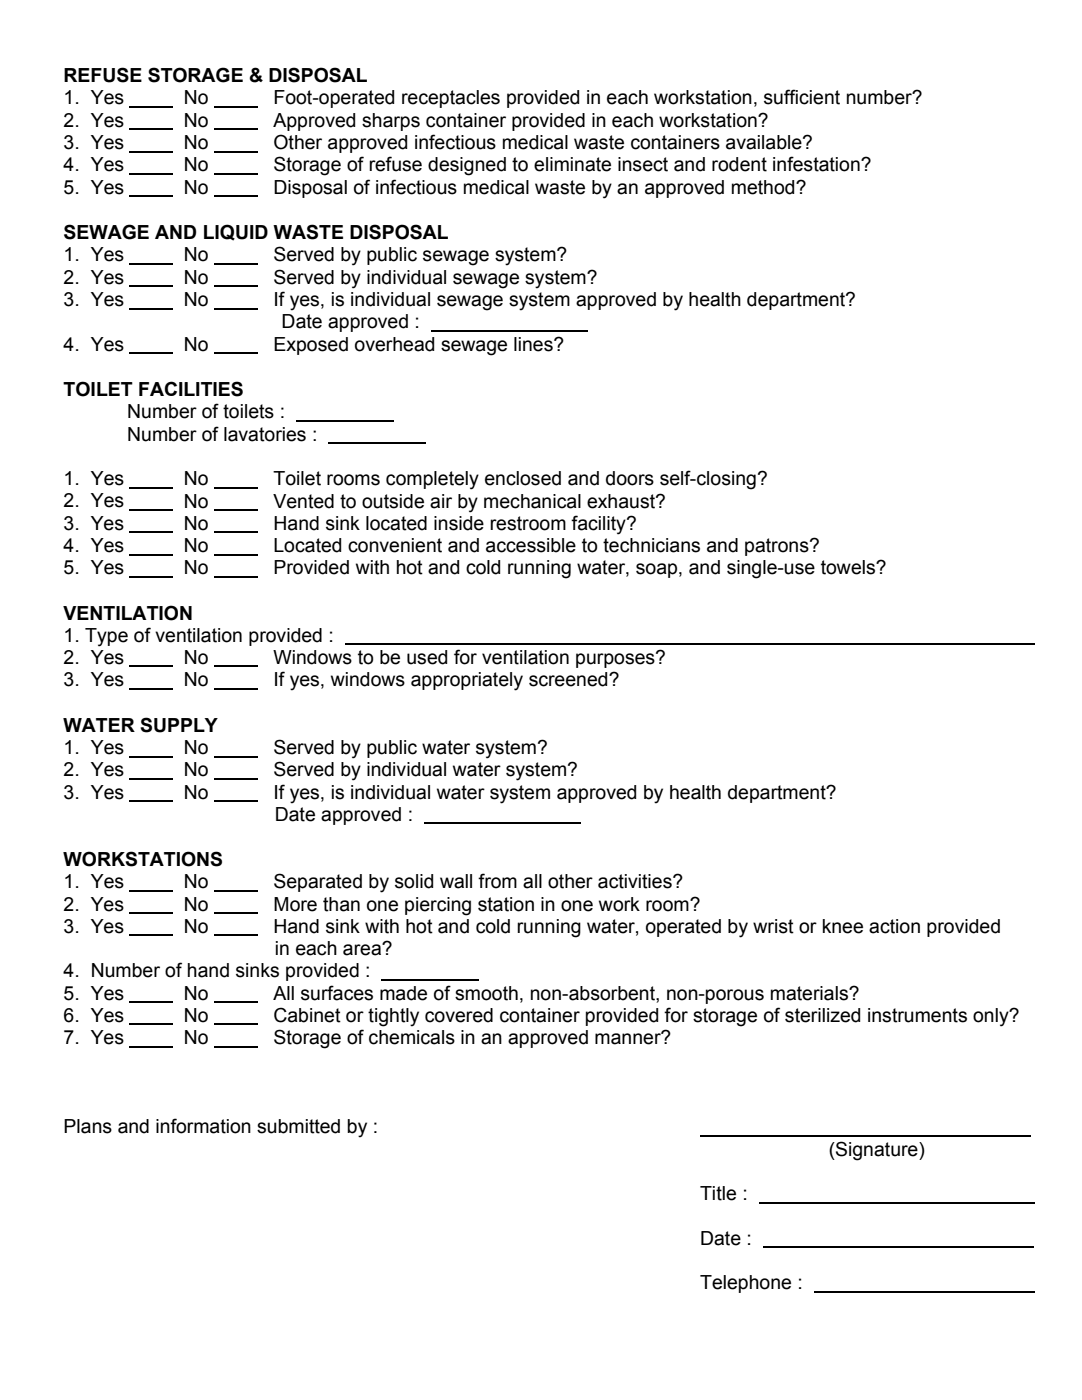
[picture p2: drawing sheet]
<svg xmlns="http://www.w3.org/2000/svg" width="216mm" height="279mm" viewBox="0 0 216 279" stroke-linecap="round" stroke-linejoin="round" font-family="sans-serif">
<defs><g id="words">
<g font-size="3.9">
<text x="12.7" y="16.4">REFUSE STORAGE &amp; DISPOSAL</text>
<text x="12.7" y="20.8">1. Yes</text>
<text x="36.7" y="20.8">No</text>
<text x="54.6" y="20.8">Foot-operated receptacles provided in each workstation, sufficient number?</text>
<text x="12.7" y="25.3">2. Yes</text>
<text x="12.7" y="29.7">3. Yes</text>
<text x="36.7" y="25.3">No</text>
<text x="36.7" y="29.7">No</text>
<text x="54.6" y="25.3">Approved sharps container provided in each workstation?</text>
<text x="54.6" y="29.7">Other approved infectious medical waste containers available?</text>
<text x="12.7" y="34.2">4. Yes</text>
<text x="36.7" y="34.2">No</text>
<text x="54.6" y="34.2">Storage of refuse designed to eliminate insect and rodent infestation?</text>
<text x="12.7" y="38.6">5. Yes</text>
<text x="36.7" y="38.6">No</text>
<text x="54.6" y="38.6">Disposal of infectious medical waste by an approved method?</text>
<text x="12.7" y="47.8">SEWAGE AND LIQUID WASTE DISPOSAL</text>
<text x="12.7" y="52.2">1. Yes</text>
<text x="36.7" y="52.2">No</text>
<text x="54.6" y="52.2">Served by public sewage system?</text>
<text x="12.7" y="56.6">2. Yes</text>
<text x="36.7" y="56.6">No</text>
<text x="54.6" y="56.6">Served by individual sewage system?</text>
<text x="12.7" y="61.1">3. Yes</text>
<text x="36.7" y="61.1">No</text>
<text x="54.6" y="61.1">If yes, is individual sewage system approved by health department?</text>
<text x="56.2" y="65.5">Date approved :</text>
<text x="12.7" y="70">4. Yes</text>
<text x="36.7" y="70">No</text>
<text x="54.6" y="70">Exposed overhead sewage lines?</text>
<text x="12.7" y="79.1">TOILET FACILITIES</text>
<text x="25.4" y="83.5">Number of toilets :</text>
<text x="25.4" y="87.9">Number of lavatories :</text>
<text x="12.7" y="101.3">2. Yes</text>
<text x="12.7" y="96.8">1. Yes</text>
<text x="36.7" y="96.8">No</text>
<text x="36.7" y="101.3">No</text>
<text x="54.6" y="96.8">Toilet rooms completely enclosed and doors self-closing?</text>
<text x="54.6" y="101.3">Vented to outside air by mechanical exhaust?</text>
<text x="12.7" y="105.7">3. Yes</text>
<text x="36.7" y="105.7">No</text>
<text x="54.6" y="105.7">Hand sink located inside restroom facility?</text>
<text x="12.7" y="110.2">4. Yes</text>
<text x="36.7" y="110.2">No</text>
<text x="54.6" y="110.2">Located convenient and accessible to technicians and patrons?</text>
<text x="12.7" y="114.6">5. Yes</text>
<text x="36.7" y="114.6">No</text>
<text x="54.6" y="114.6">Provided with hot and cold running water, soap, and single-use towels?</text>
<text x="12.7" y="123.6">VENTILATION</text>
<text x="12.7" y="128.1">1. Type of ventilation provided :</text>
<text x="12.7" y="136.9">3. Yes</text>
<text x="12.7" y="132.5">2. Yes</text>
<text x="36.7" y="132.5">No</text>
<text x="36.7" y="136.9">No</text>
<text x="54.6" y="132.5">Windows to be used for ventilation purposes?</text>
<text x="54.6" y="136.9">If yes, windows appropriately screened?</text>
<text x="12.7" y="146.1">WATER SUPPLY</text>
<text x="12.7" y="150.5">1. Yes</text>
<text x="12.7" y="154.9">2. Yes</text>
<text x="36.7" y="150.5">No</text>
<text x="36.7" y="154.9">No</text>
<text x="54.6" y="150.5">Served by public water system?</text>
<text x="54.6" y="154.9">Served by individual water system?</text>
<text x="12.7" y="159.4">3. Yes</text>
<text x="36.7" y="159.4">No</text>
<text x="54.6" y="159.4">If yes, is individual water system approved by health department?</text>
<text x="54.8" y="163.8">Date approved :</text>
<text x="12.7" y="172.8">WORKSTATIONS</text>
<text x="12.7" y="177.3">1. Yes</text>
<text x="36.7" y="177.3">No</text>
<text x="54.6" y="177.3">Separated by solid wall from all other activities?</text>
<text x="12.7" y="181.7">2. Yes</text>
<text x="36.7" y="181.7">No</text>
<text x="54.6" y="181.7">More than one piercing station in one work room?</text>
<text x="12.7" y="186.2">3. Yes</text>
<text x="36.7" y="186.2">No</text>
<text x="54.6" y="186.2">Hand sink with hot and cold running water, operated by wrist or knee action provided</text>
<text x="54.8" y="190.6">in each area?</text>
<text x="12.7" y="195">4. Number of hand sinks provided :</text>
<text x="12.7" y="203.9">6. Yes</text>
<text x="12.7" y="199.5">5. Yes</text>
<text x="36.7" y="199.5">No</text>
<text x="36.7" y="203.9">No</text>
<text x="54.6" y="199.5">All surfaces made of smooth, non-absorbent, non-porous materials?</text>
<text x="54.6" y="203.9">Cabinet or tightly covered container provided for storage of sterilized instruments only?</text>
<text x="12.7" y="208.4">7. Yes</text>
<text x="36.7" y="208.4">No</text>
<text x="54.6" y="208.4">Storage of chemicals in an approved manner?</text>
<text x="12.7" y="226.2">Plans and information submitted by :</text>
<text x="165.4" y="230.6">(Signature)</text>
<text x="139.7" y="239.5">Title :</text>
<text x="139.7" y="248.4">Date :</text>
<text x="139.7" y="257.3">Telephone :</text>
</g>
</g></defs>
<g fill="none" stroke="#000" stroke-width=".25">
<path d="M25.9 21.4h8.6M25.9 25.8h8.6M25.9 30.2h8.6M25.9 34.7h8.6M25.9 39.1h8.6M42.7 21.4h8.6M42.7 25.8h8.6M42.7 30.2h8.6M42.7 34.7h8.6M42.7 39.1h8.6M25.9 52.7h8.6M25.9 57.1h8.6"/>
<path d="M42.7 52.7h8.6M42.7 57.1h8.6M25.9 61.6h8.6M25.9 70.5h8.6M42.7 61.6h8.6M42.7 70.5h8.6M86 66h31.3M25.9 97.3h8.6M42.7 97.3h8.6M59.1 84h19.4M65.5 88.5h19.4M25.9 101.8h8.6"/>
<path d="M25.9 106.2h8.6M25.9 110.7h8.6M25.9 115.1h8.6M42.7 101.8h8.6M42.7 106.2h8.6M42.7 110.7h8.6M42.7 115.1h8.6M25.9 133h8.6M25.9 137.5h8.6M42.7 133h8.6M42.7 137.5h8.6M68.8 128.6h137.6"/>
<path d="M25.9 151h8.6M25.9 155.4h8.6M25.9 159.9h8.6M42.7 151h8.6M42.7 155.4h8.6M42.7 159.9h8.6M25.9 177.8h8.6M42.7 177.8h8.6M84.6 164.3h31.3M25.9 182.2h8.6M25.9 186.7h8.6M42.7 182.2h8.6"/>
<path d="M42.7 186.7h8.6M76.1 195.6h19.5M25.9 200h8.6M25.9 204.4h8.6M25.9 208.9h8.6M42.7 200h8.6M42.7 204.4h8.6M42.7 208.9h8.6M139.7 226.7h65.8M151.4 240h55M152.2 248.9h54M162.4 257.8h44"/>
</g>
<use href="#words"/>
</svg>
